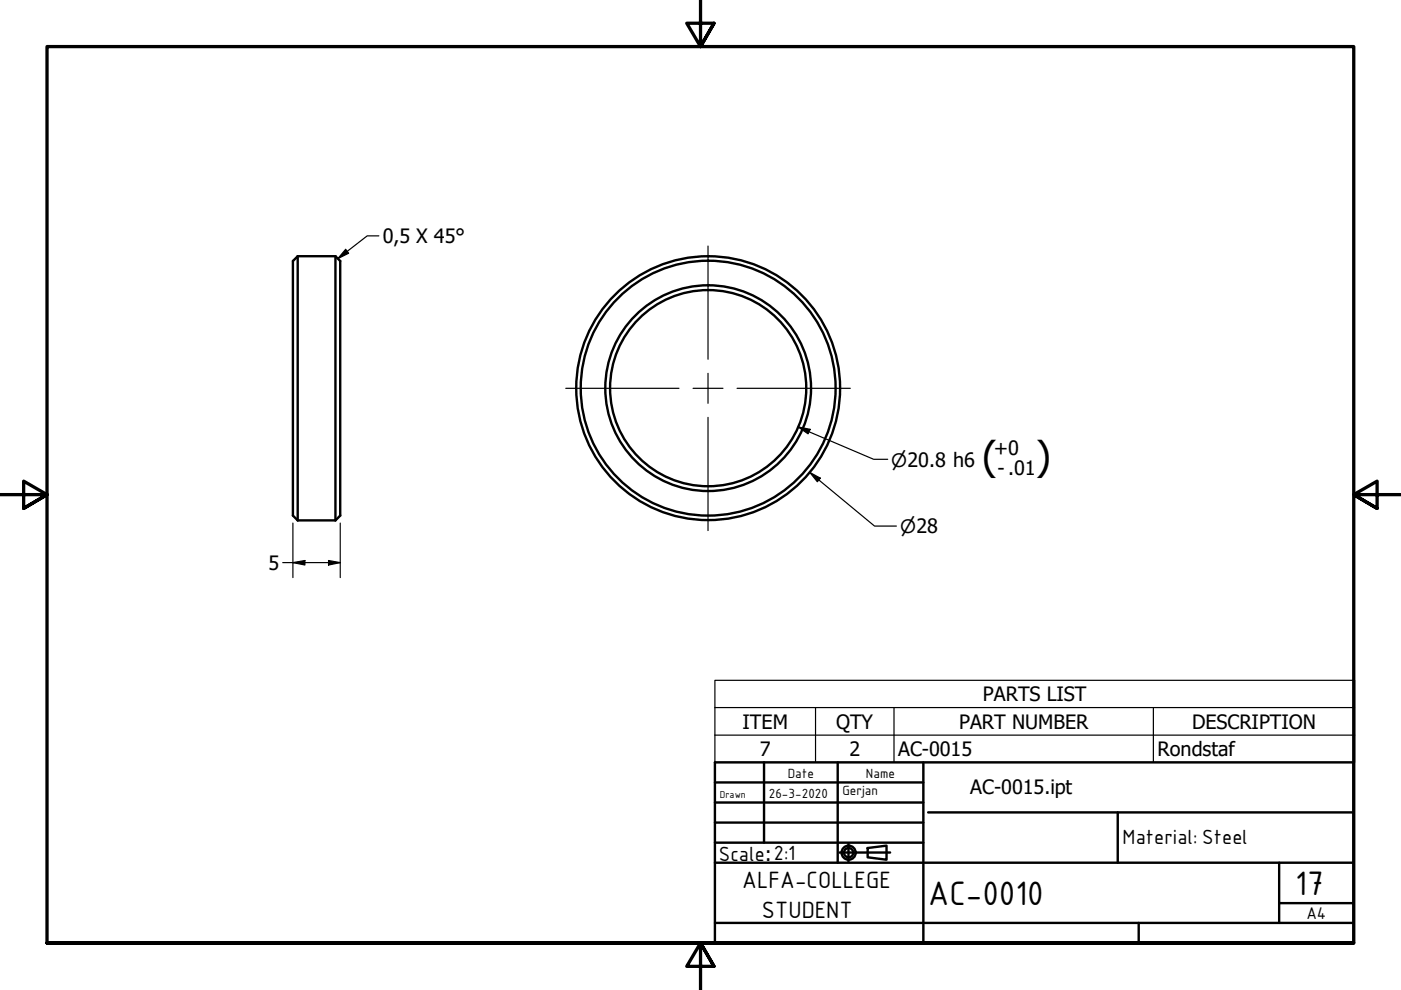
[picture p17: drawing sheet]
<svg xmlns="http://www.w3.org/2000/svg" width="297mm" height="210mm" viewBox="0 0 297 210" stroke-linecap="round" stroke-linejoin="round" font-family="sans-serif">
<defs><g id="words">
<g font-size="8.4">
<text x="208.2" y="99.7">(</text>
<text x="219.6" y="99.7">)</text>
</g>
<g font-size="7.7">
<text x="196.8" y="191.8">AC-0010</text>
<text x="274.6" y="189.7">17</text>
</g>
<g font-size="5.4">
<text x="157.4" y="188.4">ALFA-COLLEGE</text>
<text x="161.5" y="194.6">STUDENT</text>
</g>
<g font-size="4.7">
<text x="238" y="179">Material: Steel</text>
<text x="152.4" y="182.5">Scale</text>
</g>
<g font-size="4.2">
<text x="81.2" y="51.5">0,5 X 45°</text>
<text x="210.7" y="96.4">+0</text>
<text x="211.5" y="100.6">- .01</text>
<text x="56.9" y="120.8">5</text>
<text x="208.4" y="148.7">PARTS LIST</text>
<text x="157.4" y="154.5">ITEM</text>
<text x="177.3" y="154.5">QTY</text>
<text x="203.4" y="154.5">PART NUMBER</text>
<text x="252.7" y="154.5">DESCRIPTION</text>
<text x="161.1" y="160.2">7</text>
<text x="180.1" y="160.3">2</text>
<text x="190.4" y="160.3">AC-0015</text>
<text x="245.4" y="160.4">Rondstaf</text>
<text x="205.7" y="168.3">AC-0015.ipt</text>
<text x="162.2" y="182.5">:2:1</text>
</g>
<g font-size="3.9">
<text x="189" y="99">⌀20.8 h6</text>
<text x="190.9" y="113">⌀28</text>
<text x="277" y="194.9">A4</text>
</g>
<g font-size="3">
<text x="167" y="164.9">Date</text>
<text x="183.6" y="164.9">Name</text>
<text x="163" y="169.1">26-3-2020</text>
<text x="178.6" y="168.6">Gerjan</text>
</g>
<text font-size="2.3" x="152.6" y="169.1">Drawn</text>
</g></defs>
<!-- layer: Visible (ANSI) -->
<g fill="none" stroke="#000" stroke-width=".51">
<path d="M63.1 54.3l-1 1v54l1 1M63.1 54.3v56M63.1 54.3h8M71.1 54.3l1 1v54l-1 1M71.1 54.3v56M63.1 110.3h8"/>
<circle cx="150.1" cy="82.3" r="21.8"/>
<circle cx="150.1" cy="82.3" r="20.8"/>
<circle cx="150.1" cy="82.3" r="28"/>
<circle cx="150.1" cy="82.3" r="27"/>
</g>
<!-- layer: Symbol (ANSI) -->
<path d="M73.3 52.9l.6 .8-2.3 1.1zM80.3 50h-2.4l-6.3 4.8M151.6 150v-5.8h135.6v5.8M151.6 150h135.6v5.9M151.6 150v11.6h135.6v-5.7M151.6 155.9h135.6M172.9 150v11.6M189.5 150v11.6M244.5 150v11.6" fill="none" stroke="#000" stroke-width=".25"/>
<!-- layer: Border (ISO) -->
<path d="M148.5 -.1v10l-2.9-5h5.8l-2.9 5 2.9-5M0 104.9h10l-5-2.9v5.8l5-2.9-5 2.9M297 104.9h-10l5-2.9v5.8l-5-2.9 5 2.9M10 199.9v-190h277v190h-277h277M151.4 204.9l-2.9-5 2.9 5h-5.8l2.9-5v10" fill="none" stroke="#000" stroke-width=".7"/>
<!-- layer: Title (ANSI) -->
<path d="M196.8 172.2h90.2M237 172.2v10.7" fill="none" stroke="#000" stroke-width=".51"/>
<!-- layer: Title (ISO) -->
<g fill="none" stroke="#000" stroke-width=".51">
<path d="M151.6 161.6h135.4v38.3h-135.4zM151.6 165.9h44.2M151.6 170.2h44.2M151.6 174.4h44.2M151.6 178.7h44.2M162 161.6v17.1M177.6 161.6v21.3M179.9 178.9v3.8M184 179.8l4-.5v3l-4-.5zM195.8 161.6v38.3M151.6 195.7h135.4M151.6 182.9h135.4"/>
<path d="M178 180.8h10.7M241.4 195.7v4.2M271.2 191.5h15.8M271.2 182.9v12.8"/>
<circle cx="179.9" cy="180.8" r="1.49"/>
<circle cx="179.9" cy="180.8" r=".98"/>
</g>
<!-- layer: Center Mark (ANSI) -->
<path d="M150.1 52.2v24M150.1 79.2v6.3M120 82.3h24M146.9 82.3h6.4M150.1 88.5v24M156.3 82.3h24" fill="none" stroke="#000" stroke-width=".25"/>
<!-- layer: Dimension (ANSI) -->
<path d="M169.2 90.5l2.6 .5-.5 1zM169.2 90.5l16 6.9h3M59.9 119.3h12.2M62.1 119.3l2.5-.5v1zM62.1 110.9v11.6M69.7 118.8l2.4 .5-2.4 .5zM72.1 110.9v11.6M171.7 100.2l2.2 1.2-.6 .7zM171.7 100.2l13.7 11.3h4.7" fill="none" stroke="#000" stroke-width=".25"/>
<g fill="#000">
<path d="M169.2 90.5l2.6 .5-.5 1z" fill-rule="evenodd"/>
<path d="M62.1 119.3l2.5-.5v1z" fill-rule="evenodd"/>
<path d="M69.7 118.8l2.4 .5-2.4 .5z" fill-rule="evenodd"/>
<path d="M171.7 100.2l2.2 1.2-.6 .7z" fill-rule="evenodd"/>
</g>
<!-- layer: Symbol (ANSI) -->
<path d="M73.3 52.9l.6 .8-2.3 1.1z" fill-rule="evenodd" fill="#000"/>
<use href="#words"/>
</svg>
